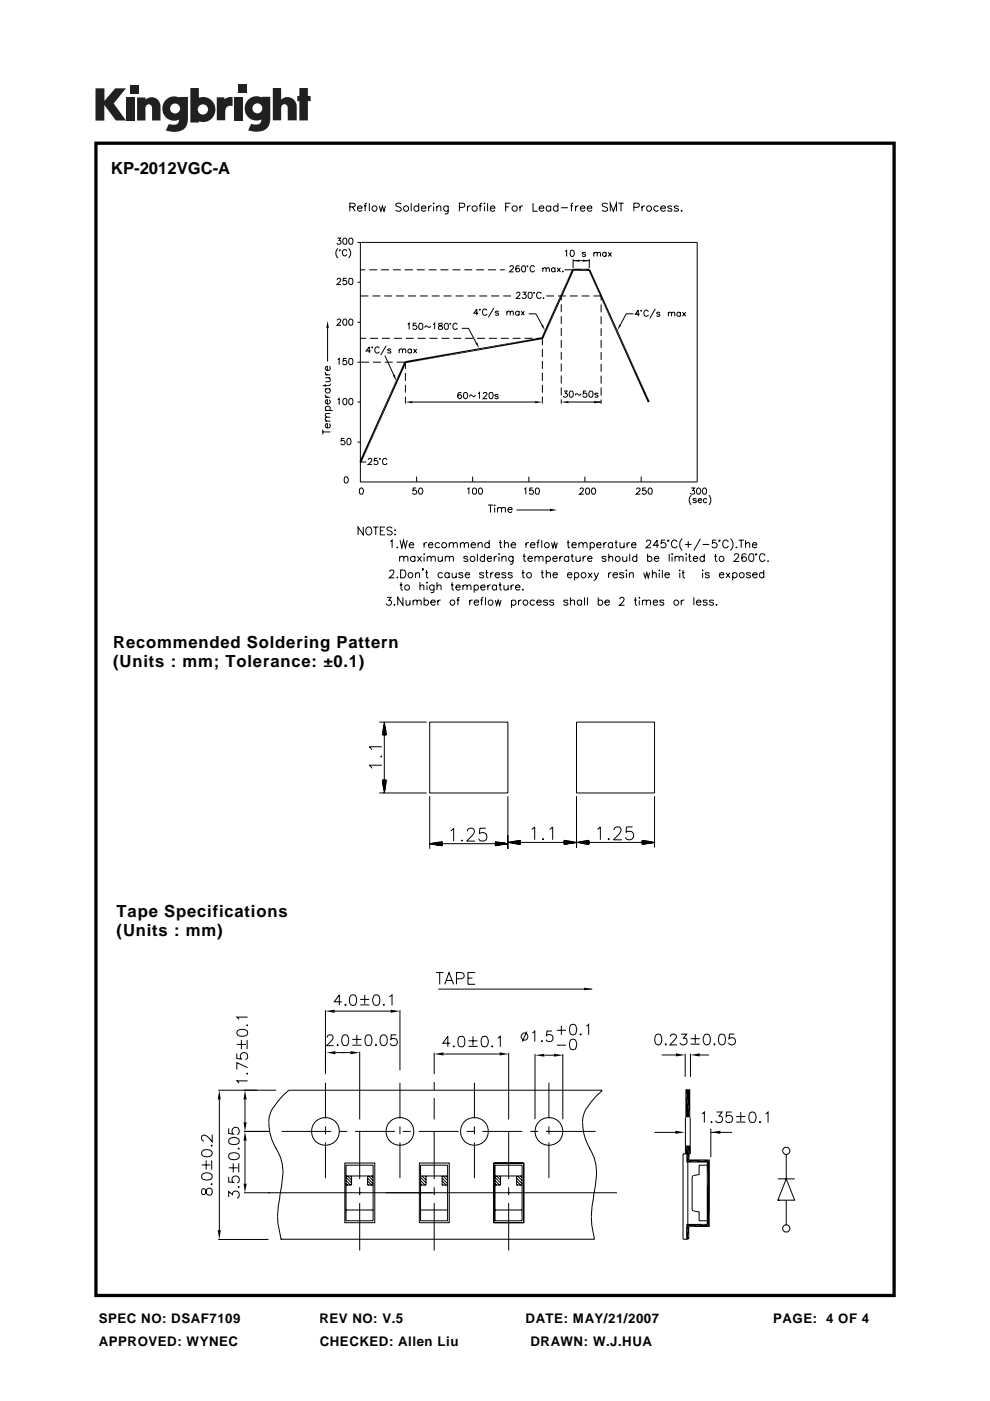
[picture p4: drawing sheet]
<svg xmlns="http://www.w3.org/2000/svg" width="210mm" height="297mm" viewBox="0 0 210 297" stroke-linecap="round" stroke-linejoin="round" font-family="sans-serif">
<defs><g id="words">
<g font-size="3.5">
<text x="23.5" y="36.9">KP-2012VGC-A</text>
<text x="24" y="137.3">Recommended Soldering Pattern</text>
<text x="24" y="141.4">(Units : mm; Tolerance: ±0.1)</text>
<text x="24.7" y="194.4">Tape Specifications</text>
<text x="24.7" y="198.5">(Units : mm)</text>
</g>
<g font-size="2.8">
<text x="21" y="280.5">SPEC NO: DSAF7109</text>
<text x="67.7" y="280.5">REV NO: V.5</text>
<text x="111.5" y="280.5">DATE: MAY/21/2007</text>
<text x="164" y="280.5">PAGE: 4 OF 4</text>
<text x="21" y="285.3">APPROVED: WYNEC</text>
<text x="67.8" y="285.3">CHECKED: Allen Liu</text>
<text x="112.5" y="285.3">DRAWN: W.J.HUA</text>
</g>
</g></defs>
<path d="M20 30v245h170v-245zM20.7 30.7h168.6v243.6h-168.6z" fill="#000"/>
<g fill="#231f20">
<path d="M20.3 18.7h1.8v2.7l2.3-2.7h2.3l-2.6 3.2 2.6 3.6h-2.1l-2.5-3.3v3.4h-1.8z"/>
<path d="M26.7 20.7h1.8v4.8h-1.8z"/>
<path d="M49.7 20.6h1.8v4.9h-1.8z"/>
<path d="M27.7 18h1.8v1.8h-1.8z"/>
<path d="M50.6 17.9h1.8v1.8h-1.8z"/>
<path d="M29.1 20.7h1.8v.4a1.9 1.9 0 0 1 2.2-.3 1.9 1.9 0 0 1 .9 2v2.7h-1.7l-.1-2.6a.7 .7 0 0 0-.6-.8 .7 .7 0 0 0-.7 .8v2.6h-1.8z"/>
<path d="M46 20.6h1.6v.5a2.03 2.03 0 0 1 1.7-.5v1.9h-.2a1.12 1.12 0 0 0-1.3 1.3v1.7h-1.8z"/>
<path d="M57.9 18.7h1.7v2.4a1.98 1.98 0 0 1 2.3-.3 1.98 1.98 0 0 1 1 2v2.7h-1.9v-2.6a.7 .7 0 0 0-.7-.8 .7 .7 0 0 0-.7 .8v2.6h-1.7z"/>
<path d="M63.5 18.7h1.8v1.6h.6v1.1h-.6v4.1h-1.8v-4.1h-.4v-1.1h.4z"/>
<path d="M40.4 18.7v7.3h1.8v-.3a2.63 2.63 0 0 0 3.5-2.5 2.63 2.63 0 0 0-3.5-2.5v-2zM41.9 23.2a1.1 1.1 0 0 1 2.2 0 1.1 1.1 0 0 1-2.2 0z"/>
<path d="M35.4 21a2.56 2.56 0 0 0-.6 3.3 2.56 2.56 0 0 0 3.2 1.1 1.09 1.09 0 0 1-1.5 1l-.7-.1-.6 1.4a5.3 5.3 0 0 0 3.7-.2 2.68 2.68 0 0 0 1-2.4v-4.5h-1.9v.1l-.8-.2a2.45 2.45 0 0 0-1.8 .5zM36.1 23a1.05 1.05 0 0 1 2.1 0 1.05 1.05 0 0 1-2.1 0z"/>
<path d="M52.8 21a2.56 2.56 0 0 0-.6 3.3 2.56 2.56 0 0 0 3.2 1 1.09 1.09 0 0 1-1.5 1.1l-.6-.1-.7 1.4a5.3 5.3 0 0 0 3.8-.3 2.68 2.68 0 0 0 .9-2.4v-4.5h-1.8v.2l-.8-.3a2.45 2.45 0 0 0-1.9 .6zM53.5 23a1.05 1.05 0 0 1 2.1 0 1.05 1.05 0 0 1-2.1 0z"/>
</g>
<path d="M74.9 145.2h70.2v39.2h-70.2z" fill-rule="evenodd" fill="#fff" stroke="#fff" stroke-width=".21"/>
<g fill="none" stroke="#000" stroke-width=".21">
<path d="M71.5 59.3l.1-.2 .4-.1 .3 .4-.8 .9h.8M71.6 50.5h.7l-.4 .5h.3l.1 .3a.48 .48 0 0 1-.3 .5 .48 .48 0 0 1-.5-.2M71.7 52.7a1.35 1.35 0 0 0 0 2M72 53h.2l-.1 .2zM72.9 50.6a.38 .38 0 0 1 .6 .1v.9l-.1 .1a.65 .65 0 0 1-.8-.3 .65 .65 0 0 1 .3-.8zM73.5 59h-.7v.6a.46 .46 0 0 1 .7 0 .46 .46 0 0 1-.1 .7 .46 .46 0 0 1-.7-.2M73.6 53.2l-.2-.2a.62 .62 0 0 0-.8 .6 .62 .62 0 0 0 .8 .6l.2-.3M73.9 52.7a1.35 1.35 0 0 1 0 2M74.1 50.6a.43 .43 0 0 1 .7 .1v.9l-.1 .1h-.6l-.1-.5zM74.1 59.1l.4-.1a.74 .74 0 0 1 0 1.3h-.1a.86 .86 0 0 1-.3-1.2zM74.2 43.9l1-.2v-.5l-1-.1v1.7M74.8 43.9l.5 .9"/>
<path d="M75.8 44.1h1v-.1a.53 .53 0 0 0-.8-.2 .53 .53 0 0 0 0 .8 .53 .53 0 0 0 .8-.1M75.8 51.4h72.1v50.8h-71.5v-50.8M75.8 59.8h.6M76.4 57.2h1.1M77.2 43.6h.6M77.8 43.1l-.3 .1-.1 .2v1.4M78.3 43.1v1.7M78.3 57.2h1.7M80.4 43.6l.4 1.2 .3-1.2 .4 1.2 .3-1.2M80.8 57.2h1.7M83.3 57.2h1.7M85.1 43.3a.8 .8 0 0 0-1.1 0 .68 .68 0 0 0 .7 .6l.3 .2 .1 .4a.72 .72 0 0 1-1.1 0"/>
<path d="M85.9 57.2h1.7M87.2 43.1v1.7M88.4 57.2h1.7M88.8 43.9a.56 .56 0 0 0-.8-.1 .56 .56 0 0 0 0 .8 .56 .56 0 0 0 .8-.1M88.8 43.1v1.7M89.4 44.1h.9v-.3a.57 .57 0 0 0-.9 .1l.1 .7 .6 .2 .2-.3M90.9 43.6v1.2M90.9 57.2h1.7M91.6 43.6a.54 .54 0 0 0-.7 .5M92 43.1v.1zM92 43.7v1.1M92.6 44l.4-.4 .4 .1 .1 1.1"/>
<path d="M92.6 43.6v1.2M93.4 57.2h1.7M95.1 43.6l-.1 1.6-.3 .2-.3-.1M95.1 43.9a.55 .55 0 0 0-.9-.1 .55 .55 0 0 0 0 .8 .55 .55 0 0 0 .9-.1M96 57.2h1.7M97.4 44h.3a.59 .59 0 0 0 .9-.6l-.4-.3h-.8v1.7M98.5 57.2h1.7M99.1 43.6v1.2M99.8 43.6a.59 .59 0 0 0-.7 .5M101 57.2h1.7M101.6 43.6h.6M102.3 43.1l-.4 .1-.1 .2v1.4"/>
<path d="M102.8 43.1v.1zM102.8 43.7v1.1M103.4 43.1v1.7M103.5 57.2h1.7M104 44.1h1a.49 .49 0 0 0-.5-.5 .49 .49 0 0 0-.5 .5v.2a.51 .51 0 0 0 .4 .5 .51 .51 0 0 0 .6-.3M106.1 57.2h1M107.2 43.9h.7M108.1 56.6l.3-.3h.3l.2 .4-.8 .9h.9M108.3 43.1h-1.1v1.7M110.2 56.5l-.1-.1a.43 .43 0 0 0-.7 .2v.9a.42 .42 0 0 0 .7 .1 .42 .42 0 0 0-.1-.7 .42 .42 0 0 0-.6 .3M110.3 43.6v1.2M110.8 56.4a.38 .38 0 0 1 .6 .2l.1 .3a.55 .55 0 0 1-.5 .7h-.2l-.2-.5z"/>
<path d="M110.9 43.6a.52 .52 0 0 0-.6 .5M111.8 56.4h.2l-.1 .1zM113.1 43.1v1.7h.9M113.4 56.6l-.1-.1a.63 .63 0 0 0-.9 .4 .63 .63 0 0 0 .7 .7l.3-.3M114.3 44.1h1a.55 .55 0 0 0-.6-.4 .55 .55 0 0 0-.4 .6 .55 .55 0 0 0 .5 .5l.5-.3M115.1 57l.3-.2 .4 .1v.7M115.1 56.8v.8M115.8 57l.6-.2 .1 .2v.6M116.8 43.9l-.4-.3a.57 .57 0 0 0-.6 .6 .57 .57 0 0 0 .6 .6l.4-.3M116.8 43.6v1.2M117.7 56.9l-.4-.1a.52 .52 0 0 0-.3 .7l.3 .1 .4-.1M117.7 56.8v.8"/>
<path d="M118.2 56.8l.7 .8M118.3 43.9a.57 .57 0 0 0-.9 .2 .57 .57 0 0 0 .7 .7l.2-.3M118.3 43.1v1.7M118.9 56.8l-.7 .8M119 44h1.5M119.4 57.5v.1zM119.7 57.2h1.9M119.8 53.3l.4-.2v1.3M121 43.6h.6M121.1 53.1a.66 .66 0 0 1 .8 .5 .66 .66 0 0 1-.5 .8h-.1a.9 .9 0 0 1-.2-1.3zM121.6 55.3h3.4M121.6 55v1.9"/>
<path d="M121.6 43.1l-.3 .1-.1 .2v1.4M122.1 43.6v1.2M122.7 43.6a.59 .59 0 0 0-.6 .5M123.1 44.1h1a.49 .49 0 0 0-.5-.5 .49 .49 0 0 0-.5 .5v.2a.51 .51 0 0 0 .4 .5 .51 .51 0 0 0 .6-.3M124.2 53.7l-.3-.2-.4 .2 .7 .3v.2a.38 .38 0 0 1-.4 .2 .38 .38 0 0 1-.3-.2M124.5 44.1h1v-.1a.53 .53 0 0 0-.8-.2 .53 .53 0 0 0 0 .8 .53 .53 0 0 0 .8-.1M125 55v1.9M126 53.7l.3-.2 .3 .1 .1 .8M126 53.5v.9M126.7 53.7l.3-.2 .3 .1 .1 .8M128.6 53.7a.42 .42 0 0 0-.7-.1 .42 .42 0 0 0 0 .6 .42 .42 0 0 0 .7 0M128.6 53.5v.9"/>
<path d="M128.9 43.3a.67 .67 0 0 0-1.2 .2l.2 .2 .8 .3 .2 .5a.72 .72 0 0 1-1.2 0M129 53.5l.7 .9M129.4 44.8v-1.7l.7 1.7 .7-1.7v1.7M129.7 53.5l-.7 .9M131.2 43.1h1.1M131.7 43.1v1.7M134.5 44l.9-.1 .2-.3-.1-.4-1-.1v1.7M136.2 43.6v1.2M136.8 43.6a.52 .52 0 0 0-.6 .5M139.6 43.9a.55 .55 0 0 0-.8-.1 .55 .55 0 0 0 0 .8 .55 .55 0 0 0 .8-.1M140.1 44.1h1a.55 .55 0 0 0-.6-.4 .55 .55 0 0 0-.4 .6 .55 .55 0 0 0 .5 .5l.5-.3M142.5 43.9a.53 .53 0 0 0-.9 0l.2 .2 .6 .2 .1 .2a.48 .48 0 0 1-.4 .3 .48 .48 0 0 1-.5-.3"/>
<path d="M143.9 43.9a.58 .58 0 0 0-.9 0l.1 .1 .7 .3 .1 .2a.53 .53 0 0 1-.9 0M144.5 44.7h.2zM69 78.9l.1 .4 .3 .2M69 79.5h1.1M69.5 69.5v7.2M69.8 77.7l.2 .2-.1 .5-.7 .1a.44 .44 0 0 1-.2-.5 .44 .44 0 0 1 .4-.3v.9M71.5 67.9l.3-.3h.2l.3 .4-.8 1h.8M71.6 76.3l.3-.3v1.3M72.9 67.7a.38 .38 0 0 1 .6 .2l.1 .3a.55 .55 0 0 1-.5 .8l-.2-.1-.2-.5zM73.5 76h-.7v.6a.46 .46 0 0 1 .7 0 .46 .46 0 0 1-.1 .7 .46 .46 0 0 1-.7-.2M74.1 67.7a.43 .43 0 0 1 .7 .2l.1 .3a.55 .55 0 0 1-.5 .8 .82 .82 0 0 1-.3-1.3zM74.1 76h.4a.74 .74 0 0 1 0 1.3h-.1a.86 .86 0 0 1-.3-1.3z"/>
<path d="M75.8 76.8h2.5M75.8 68.3h.6M76.4 71.7h1.3M76.4 62.8h1.8M78.5 71.7h1.7M78.6 74.4h-.9l.6-.9v1.4M78.9 73.6h.1v.2zM79 62.8h1.7M79.1 76.8h1.7M80.4 73.8l-.2-.2a.61 .61 0 0 0-.8 .7 .61 .61 0 0 0 1 .4v-.2M81 71.7h1.7M81.5 62.8h1.7"/>
<path d="M81.6 76.8h1.7M81.6 75.4l1.9 4.1M81.9 73.3l-1.2 2M82.9 74.2a.38 .38 0 0 0-.3-.2 .38 .38 0 0 0-.4 .2l.7 .4v.2l-.3 .1-.4-.2M83.6 71.7h1.6M84 62.8h1.7M84.1 76.8h1.9v1.4M84.7 74.2l.3-.2 .3 .1 .1 .8M84.7 74v.9M85.4 74.2l.3-.2 .3 .1 .1 .8M86 79.1v1.7M86.1 71.7h1.6"/>
<path d="M86.5 68.8l.3-.3v1.3M86.6 62.8h1.6M87.3 74.2a.42 .42 0 0 0-.7-.1 .42 .42 0 0 0 0 .6 .42 .42 0 0 0 .7 0M87.3 74v.9M87.7 74l.7 .9M88.3 68.5h-.6l-.1 .6a.48 .48 0 0 1 .7 0 .48 .48 0 0 1 0 .7 .48 .48 0 0 1-.7-.2M88.4 74l-.7 .9M88.6 71.7h1.7M89 68.6a.42 .42 0 0 1 .6 .2l.1 .5-.2 .5a.66 .66 0 0 1-.7-.4 .66 .66 0 0 1 .2-.8zM89.1 62.8h1.6M91.1 71.7h1.7M91.3 69.1l-.1 .3h-.2l-.7-.3-.2 .4"/>
<path d="M91.6 62.8h1.7M91.9 68.8l.3-.3v1.3M93.1 68.6l-.1 .2 .2 .2a.52 .52 0 0 1 .6 .7h-.8v-.4l.8-.5-.2-.3zM93.6 71.7h1.7M94.1 62.8h1.7M94.4 68.6a.38 .38 0 0 1 .7 .2v.5l-.2 .5a.65 .65 0 0 1-.7-.4 .65 .65 0 0 1 .2-.8zM95.4 68.6h.2l-.1 .1zM96.2 71.7h1.6M96.6 62.8h1.7M97 68.8l-.2-.2a.61 .61 0 0 0-.8 .6 .61 .61 0 0 0 .9 .5l.1-.2M98 69.6h1.4l1.6 3.1M98.7 71.7h1.6"/>
<path d="M99.1 62.8h1.7M101.2 71.7h1.7M101.4 66.4h-.9l.6-.9v1.3M101.7 62.8h1.6M101.7 65.6h.2l-.1 .1zM103.3 65.8l-.4-.3a.63 .63 0 0 0-.6 .8 .63 .63 0 0 0 .9 .4l.1-.2M103.7 71.7h1.7M104.2 62.8h1.7M104.7 65.3l-1.1 2M105.8 66.2a.38 .38 0 0 0-.4-.2 .38 .38 0 0 0-.4 .2l.8 .4-.3 .2-.5-.1M106.2 71.7h1.7M106.7 62.8h1.7"/>
<path d="M107.5 66.2l.3-.2 .3 .1 .1 .7M107.5 66v.8M108.2 66.2l.3-.2 .3 .1 .1 .7M108.7 71.7h1.7M109.5 62.3l.2-.3h.5a1.01 1.01 0 0 1-.7 1.3h.9M110.1 66.2l-.4-.2-.4 .4 .2 .4h.3l.3-.1M110.1 66v.8M110.5 66l.7 .8M110.9 62h.7l-.4 .4a.45 .45 0 0 1 .4 .5 .45 .45 0 0 1-.4 .4 .45 .45 0 0 1-.5-.3M111.2 66l-.7 .8M111.3 71.7h1.7M112.1 66.5h1.6l1.3 2.4"/>
<path d="M112.2 62h.3a.71 .71 0 0 1 .4 .6 .71 .71 0 0 1-.5 .7 .86 .86 0 0 1-.2-1.3zM113.2 62h.2l-.1 .2zM113.8 71.7h1.2v1.5M114.8 62.3a.5 .5 0 0 0-.6-.3 .5 .5 0 0 0-.4 .4v.4a.54 .54 0 0 0 .7 .5l.3-.3M115 74v1.7M115 76.5v1.7M115 79v1.8M115.2 63.2h.1zM115.9 62.8h1.6M118.3 62.8h1.7M119 62.8v.9M119 64.5v1.7"/>
<path d="M119 67v1.7M119 69.5v1.7M119 72.1v1.7M119 74.6v1.7M119 77.1v1.7M119 79.6v1.7M120.8 62.8h1.7M123.4 62.8h1.6M125.9 62.8h1.6M127.5 62.8v.9M127.5 64.6v1.6M127.5 67.1v1.6"/>
<path d="M127.5 69.6v1.6M127.5 72.1v1.7M127.5 74.6v1.7M127.5 77.1v1.7M127.5 79.7v1.6M134.4 66.5h-1.6l-1.3 2.4M135.7 66.6h-.9l.6-.9v1.4M135.9 65.8h.2l-.1 .2zM137.5 66.1l-.3-.3a.65 .65 0 0 0-.7 .6 .65 .65 0 0 0 .6 .7l.4-.3M139 65.5l-1.2 2M140 66.4l-.3-.2-.4 .2 .6 .3v.3l-.4 .1-.2-.2M141.8 66.4l.3-.2 .3 .1v.8"/>
<path d="M141.8 66.2v.9M142.4 66.4l.3-.2 .4 .1v.8M144.3 66.4a.42 .42 0 0 0-.6-.1 .42 .42 0 0 0 0 .7 .42 .42 0 0 0 .6-.1M144.3 66.2v.9M144.8 66.2l.7 .9M145.5 66.2l-.7 .9M68.5 91.6h1.6M68.5 91.1v1M69 83.7l.2 .5h.2M69 89.3h1.1M69 87h1.6M69 84.2h1.1"/>
<path d="M69 82.4h1.1M69 81.5v.5M69 80.1h1.1M69.2 87l-.2-.4a.52 .52 0 0 1 .5-.5 .52 .52 0 0 1 .5 .5l-.2 .4M69.2 82.4a.52 .52 0 0 0-.1 .8 .52 .52 0 0 0 .8 0 .52 .52 0 0 0-.1-.8M69.7 80.1l.4 .3-.1 .4-1 .1M69.8 89.8a.51 .51 0 0 1 .2 .8 .51 .51 0 0 1-.8 0 .51 .51 0 0 1 .1-.8h.1v.9M69.8 84.8a.51 .51 0 0 1 .2 .7 .51 .51 0 0 1-.8 0 .51 .51 0 0 1 .1-.7h.1v.9M70.1 88.5h-1l-.1 .4 .3 .4M70.1 87.7h-1l-.1 .4 .3 .4M70.1 81.4l-.1 .3-.3 .1h-1.2M71.6 84.7l.3-.2v1.3"/>
<path d="M72.9 84.5h.3a.73 .73 0 0 1 .4 .7 .73 .73 0 0 1-.5 .6l-.4-.6zM73 92.9h-.6l-.1 .6a.53 .53 0 0 1 .8 .1v.5a.48 .48 0 0 1-.8-.1M73.7 93a.38 .38 0 0 1 .7 .2l.1 .3a.63 .63 0 0 1-.6 .8 .9 .9 0 0 1-.2-1.3zM74.1 84.5h.4a.71 .71 0 0 1 .4 .7 .71 .71 0 0 1-.5 .6 .86 .86 0 0 1-.3-1.3zM75.8 93.7h.6M75.8 85.2h.6M76.4 98h1.3M78.1 97.5l.1-.3h.5l.1 .4-.7 .9h.8M80 97.2h-.6v.5a.47 .47 0 0 1 .7 .1 .47 .47 0 0 1-.1 .7 .47 .47 0 0 1-.7-.2M80.5 97.3h.2l-.1 .1zM82.1 97.5l-.2-.3a.63 .63 0 0 0-.8 .7 .63 .63 0 0 0 .8 .5l.2-.2M86 81.6v1.7"/>
<path d="M86 84.1v1.4M87.5 85.2h26M97.9 83.4l-.3-.2a.7 .7 0 0 0-.5 .7 .7 .7 0 0 0 .5 .6l.3-.2-.1-.5h-.5l-.2 .3M98.5 83.3a.66 .66 0 0 1 .8 .4 .66 .66 0 0 1-.5 .8h-.1a.9 .9 0 0 1-.2-1.2zM100.8 83.7l-.1 .3-.3 .1-.6-.4-.2 .4M101.4 83.4l.3-.2v1.3M102.5 83.5l.3-.3 .4 .1 .1 .1-.8 1.1h.8M103.9 83.3a.66 .66 0 0 1 .8 .4 .66 .66 0 0 1-.5 .8h-.1a.9 .9 0 0 1-.2-1.2zM105.7 83.8l-.3-.1-.4 .1 .6 .3 .1 .2a.38 .38 0 0 1-.4 .2 .38 .38 0 0 1-.3-.2M115 81.6v1.7M115 84.1v1.4M119 82.2v1.6"/>
<path d="M119 84.7v.8M119.6 82.9h.7l-.4 .5a.43 .43 0 0 1 .5 .5 .43 .43 0 0 1-.6 .3l-.3-.2M120.6 85.2h6.9M120.9 83l.3-.1a.73 .73 0 0 1 .4 .7 .73 .73 0 0 1-.5 .6l-.4-.5zM123.2 83.5l-.2 .3-.7-.3-.3 .3M124.4 82.9h-.6l-.1 .6a.46 .46 0 0 1 .7 0 .46 .46 0 0 1-.1 .7 .46 .46 0 0 1-.7-.2M125.1 83l.3-.1a.7 .7 0 0 1 .4 .7 .7 .7 0 0 1-.5 .6 .9 .9 0 0 1-.2-1.2zM126.8 83.5v-.1h-.6v.3l.6 .1v.3l-.2 .1-.5-.1M127.5 82.2v1.7M127.5 84.7v.9M73.2 101.1a.66 .66 0 0 1 .7 .5 .66 .66 0 0 1-.4 .8h-.1a.9 .9 0 0 1-.2-1.3zM76.4 103.6a.38 .38 0 0 1 .6 .1v.8l-.1 .2-.3 .1a.86 .86 0 0 1-.2-1.2z"/>
<path d="M77.1 111.7v1.7l-1.1-1.7v1.7M77.8 112l.3-.3a.84 .84 0 0 1 .8 .9 .84 .84 0 0 1-.8 .8 .96 .96 0 0 1-.3-1.4zM79.2 111.7h1.1M79.7 111.7v1.7M80.7 112.5h.6M81.7 111.7h-1v1.7h1M82.8 114.8l.4-.3v1.6M83.2 112a.61 .61 0 0 0-.6-.3 .61 .61 0 0 0-.5 .4l.3 .4 .5 .2 .3 .4-.4 .3-.7-.2M83.8 112.3v.2zM83.8 113.2v.2zM84.2 116.1h.2zM84.8 118.3l.4-.4 .3 .1 .1 1"/>
<path d="M84.8 117.9v1.1M84.8 114.5l.4 1.6 .4-1.6 .4 1.6 .4-1.6M85.6 118.3l.3-.3a.39 .39 0 0 1 .6 .3v.7M86.8 115.5h.9l-.1-.4a.45 .45 0 0 0-.7 .2l-.1 .4 .3 .4h.4l.2-.2M88 118.2a.54 .54 0 0 0-.8-.1 .54 .54 0 0 0 0 .8 .54 .54 0 0 0 .8-.1M88 117.9v1.1M88.3 103.5h-.6l-.1 .5a.52 .52 0 0 1 .7 .1 .46 .46 0 0 1-.1 .7 .46 .46 0 0 1-.7-.3M88.4 101v1.2M88.5 117.9l.9 1.1M89 103.6a.38 .38 0 0 1 .6 .1l.1 .5-.2 .5a.66 .66 0 0 1-.8-.4 .66 .66 0 0 1 .3-.7zM89.4 117.9l-.9 1.1M89.9 117.4v.1z"/>
<path d="M89.9 115v1.1M89.9 118v1M90.6 115a.52 .52 0 0 0-.7 .5M90.6 118.3l.4-.4 .4 .1v1M90.6 117.9v1.1M90.9 115.5h.9a.5 .5 0 0 0-.7-.4 .5 .5 0 0 0-.1 .8l.3 .2h.4l.1-.2M91.4 118.3l.4-.4 .4 .1 .1 1M92.9 117.9l.1 1.1h.4l.4-.3M93.3 115.3l-.6-.3-.3 .2-.1 .5a.53 .53 0 0 0 .4 .4 .53 .53 0 0 0 .6-.2M93.8 117.9v1.1M94.4 118.3l.3-.3a.39 .39 0 0 1 .6 .3v.7M94.4 117.9v1.1"/>
<path d="M95.3 115.4l.4-.4 .4 .1 .1 1M95.3 115v1.1M95.3 118.3l.4-.4 .4 .1 .1 1M96.2 115.4l.4-.4 .3 .1 .1 1M97.7 115.4l.3-.4 .4 .1 .1 1M97.7 115v1.1M98.5 115.4l.4-.4 .4 .1 .1 1M99.1 103.7l.4-.2v1.3M99.2 118.2a.4 .4 0 0 0-.4-.3 .4 .4 0 0 0-.4 .4l.7 .3 .1 .2a.53 .53 0 0 1-.8 0M99.9 115.5h1l-.2-.4a.45 .45 0 0 0-.7 .2l-.1 .4 .4 .4h.3l.3-.2M100.2 101v1.2M100.4 103.6a.43 .43 0 0 1 .6 .1l.1 .3a.55 .55 0 0 1-.5 .8 .82 .82 0 0 1-.2-1.2z"/>
<path d="M101.3 117.4v1.6M101.4 115.4l.4-.4 .4 .1 .1 1M101.4 115v1.1M101.7 103.6a.38 .38 0 0 1 .6 .1v.8l-.2 .2-.3 .1a.86 .86 0 0 1-.1-1.2zM102.8 118.2l-.6-.3-.4 .5a.52 .52 0 0 0 .7 .6l.3-.2M102.8 117.4v1.6M103.3 118.4h1a.5 .5 0 0 0-.8-.4 .5 .5 0 0 0-.1 .8 .49 .49 0 0 0 .9 0M103.5 107.1h1.1M103.8 115.3a.54 .54 0 0 0-.8-.1 .54 .54 0 0 0 0 .8 .54 .54 0 0 0 .8-.1M103.8 114.5v1.6M104 107.1v1.6M104.8 107.1h.2z"/>
<path d="M104.8 117.9v1.1M104.9 107.6v1.1M105.4 117.9a.52 .52 0 0 0-.6 .5M105.5 107.9l.3-.3h.5l.1 1.1M105.5 107.6v1.1M105.8 117.5h.1zM105.8 118v1M105.9 115h.6M106.1 114.5v1.3l.1 .3h.3M106.4 107.9l.2-.3h.5l.1 1.1M106.5 118.3l.4-.4 .3 .1 .1 1M106.5 117.9v1.1"/>
<path d="M107 115.4l.4-.4 .4 .1 .1 1M107 114.5v1.6M107.7 108h.9v-.1a.52 .52 0 0 0-.7-.2 .52 .52 0 0 0-.2 .8 .52 .52 0 0 0 .8 .1l.1-.2M108.4 115.5h1l-.2-.4a.45 .45 0 0 0-.7 .2l-.1 .4 .4 .4h.3l.3-.2M108.8 117.9l-.1 1.5-.2 .2-.4-.1M108.8 118.2a.54 .54 0 0 0-.8-.1 .54 .54 0 0 0 0 .8 .54 .54 0 0 0 .8-.1M109.5 108.1h7.1M110.9 117.9h.6M111.2 117.4v1.3l.1 .3h.3M111.2 103.7l.3-.2v1.3M111.6 115v1.1M112 118.4h.9a.52 .52 0 0 0-.8-.4 .52 .52 0 0 0 .1 1 .48 .48 0 0 0 .7-.2"/>
<path d="M112.2 115a.52 .52 0 0 0-.6 .5M112.2 101v1.2M112.5 115.5h1l-.2-.4a.45 .45 0 0 0-.7 .2v.7l.6 .1 .3-.2M113 103.5h-.6v.5a.46 .46 0 0 1 .7 .1 .46 .46 0 0 1-.2 .6 .46 .46 0 0 1-.6-.2M113.5 118.3l.4-.4 .3 .1 .1 1M113.5 117.9v1.1M113.7 103.6h.5l.2 .4a.57 .57 0 0 1-.7 .7l-.2-.7zM113.8 115h.6M114.3 118.3l.4-.4 .4 .1 .1 1M114.5 114.5l-.3 .1-.1 .2v1.3M114.9 114.5v1.6M115.8 118.2l.5-.3 .5 .5a.52 .52 0 0 1-.7 .6l-.3-.2"/>
<path d="M115.8 117.9v1.7M117 115l.3 1.1 .3-1.1 .3 1.1 .3-1.1M117.2 118.4h1a.5 .5 0 0 0-.8-.4 .5 .5 0 0 0-.1 .8 .49 .49 0 0 0 .9 0M118.7 117.9v1.1M119.4 117.9a.52 .52 0 0 0-.7 .5M120.3 115h.5M120.5 114.5v1.3l.1 .3h.3M120.6 118.2a.54 .54 0 0 0-.8-.1 .54 .54 0 0 0 0 .8 .54 .54 0 0 0 .8-.1M120.6 117.9v1.1M121.1 117.9h.5M121.3 115.5h.9a.5 .5 0 0 0-.7-.4 .5 .5 0 0 0-.1 .8l.3 .2h.4l.1-.2M121.3 117.4v1.3l.1 .3h.3"/>
<path d="M122.2 117.9v.8a.39 .39 0 0 0 .6 .3l.3-.3M122.8 115.4l.4-.4 .4 .1 .1 1M122.8 115v1.1M123 103.8l.1-.3h.5l.1 .4-.8 .9h.9M123.1 117.9v1.1M123.7 115.4l.4-.4 .3 .1 .1 1M123.7 117.9v1.1M124.1 101v1.2M124.3 117.9a.59 .59 0 0 0-.6 .5M124.4 103.6a.43 .43 0 0 1 .6 .1l.1 .3a.55 .55 0 0 1-.5 .8 .82 .82 0 0 1-.2-1.2zM124.6 118.4h1a.5 .5 0 0 0-.8-.4 .5 .5 0 0 0-.1 .8 .49 .49 0 0 0 .9 0M125.2 115.3l.2-.2 .5 .1a.62 .62 0 0 1 0 .9h-.4l-.3-.2"/>
<path d="M125.2 115v1.7M125.6 103.6a.38 .38 0 0 1 .7 .1v.8l-.2 .2-.3 .1a.86 .86 0 0 1-.2-1.2zM126.6 115.5h.9l-.1-.3-.5-.1a.62 .62 0 0 0-.1 1h.4l.3-.2M128.1 115v1.1M128.6 118.2a.4 .4 0 0 0-.5-.3 .4 .4 0 0 0-.3 .4l.7 .3 .1 .2a.53 .53 0 0 1-.9 0M128.7 115a.52 .52 0 0 0-.6 .5M129.1 118.3l.4-.4 .4 .1 .1 1M129.1 117.4v1.6M129.9 115.3l-.2-.2-.5 .1a.62 .62 0 0 0 0 .9h.4l.3-.2M129.9 115v1.1M130.4 115h.6M130.7 114.5v1.6h.3"/>
<path d="M131.5 115l.1 1.1h.4l.4-.3M132.1 117.9v.8a.39 .39 0 0 0 .6 .3l.3-.3M132.4 115v1.1M133 117.9v1.1M133 115v1.1M133.6 117.4v1.6M133.6 115a.52 .52 0 0 0-.6 .5M134 115.5h.9l-.2-.4a.45 .45 0 0 0-.7 .2l.1 .7 .5 .1 .3-.2M135 103.8l.2-.3h.3l.3 .4-.9 .9h.9M135.1 118.2l-.5-.3-.5 .5a.52 .52 0 0 0 .7 .6l.3-.2M135.1 117.4v1.6M136 101v1.2"/>
<path d="M137 103.5h-.7v.5a.52 .52 0 0 1 .7 .1 .46 .46 0 0 1-.1 .7 .46 .46 0 0 1-.7-.3M137.1 114.9l.1-.3a.57 .57 0 0 1 .8 0v.5l-1 1h1.1M137.4 118.2a.52 .52 0 0 1 .7-.1 .52 .52 0 0 1 0 .8 .52 .52 0 0 1-.7-.1M137.4 117.4v1.6M137.7 103.6a.38 .38 0 0 1 .6 .1v.3a.55 .55 0 0 1-.5 .8l-.1-.1-.3-.5zM138.8 118.4h.9a.53 .53 0 0 0-.8-.4 .53 .53 0 0 0 .1 1h.4l.3-.2M139.8 115.6h-1.2l.8-1.1v1.6M141.1 114.5h-.8l-.1 .7a.6 .6 0 0 1 .9-.1 .6 .6 0 0 1 0 .9 .6 .6 0 0 1-.9-.2M141.6 114.6h.2v.1l-.1 .1zM141.9 117.4v1.6M142.5 117.5h.1zM142.6 118v1"/>
<path d="M143.2 118.3l.2-.3a.39 .39 0 0 1 .6 .3v.7M143.2 117.9v1.1M143.6 114.9l-.2-.3a.78 .78 0 0 0-1 .7 .78 .78 0 0 0 .9 .8l.3-.4M144 118.3l.4-.4 .4 .1 .1 1M144.7 114.2a1.74 1.74 0 0 0 0 2.5M145.3 115.4h1.4M145.5 117.5h.1zM145.5 118v1M146 117.9h.6M146 114.7v1.4M146.2 117.4v1.3l.1 .3h.3M146.6 105a1.39 1.39 0 0 0 0 2"/>
<path d="M146.6 103.5h.7l-.4 .5a.44 .44 0 0 1 .4 .4 .44 .44 0 0 1-.3 .5 .44 .44 0 0 1-.5-.4M147 118.4h1a.52 .52 0 0 0-.8-.4 .52 .52 0 0 0-.1 .8l.2 .2a.48 .48 0 0 0 .7-.2M147.7 105.9l-.3-.2-.4 .1v.2l.6 .2 .1 .2-.3 .2-.4-.1v-.1M147.9 103.6a.38 .38 0 0 1 .6 .1v.8l-.1 .2-.3 .1a.86 .86 0 0 1-.2-1.2zM148.1 106.1l.7-.1a.39 .39 0 0 0-.5-.3 .39 .39 0 0 0-.2 .5l.3 .4 .4-.2M148.6 114.2l-1.4 2.5M149 115.4h1.4M149.2 103.6a.38 .38 0 0 1 .6 .1l.1 .3a.55 .55 0 0 1-.5 .8l-.2-.1-.2-.5zM149.4 118.2l-.5-.3-.5 .5a.52 .52 0 0 0 .7 .6l.3-.2M149.4 117.4v1.6M149.9 105.9a.42 .42 0 0 0-.6-.1 .42 .42 0 0 0 0 .7 .42 .42 0 0 0 .6-.1M150.3 105a1.39 1.39 0 0 1 0 2"/>
<path d="M151.5 117.9h.6M151.8 117.4v1.3v.3h.3M151.9 114.5h-.7l-.1 .7a.59 .59 0 0 1 .9 0 .59 .59 0 0 1-.1 .9h-.3a.45 .45 0 0 1-.6-.3M152.5 114.6h.2v.1l-.1 .1zM154.5 114.9a.61 .61 0 0 0-.7-.4 .61 .61 0 0 0-.5 .6v.4a.61 .61 0 0 0 .5 .7 .61 .61 0 0 0 .7-.5M154.9 114.2a1.66 1.66 0 0 1 0 2.5M155.8 117.8v-.1a.54 .54 0 0 1 .7-.2l.2 .2-.1 .3-.9 1h1.1M156.1 116.1h.2zM156.7 114.5h1.1M157.2 114.5v1.6M158.1 115.4l.4-.4 .4 .1 .1 1M158.1 114.5v1.6"/>
<path d="M158.3 117.6l-.1-.1a.6 .6 0 0 0-.8 .2v.4a.64 .64 0 0 0 .5 .9 .51 .51 0 0 0 .5-.5 .51 .51 0 0 0-.5-.5 .51 .51 0 0 0-.6 .5M159.1 117.5a.6 .6 0 0 1 .7 .2v1a.53 .53 0 0 1-.4 .4 .53 .53 0 0 1-.5-.4 1.29 1.29 0 0 1 .2-1.2zM159.6 115.5h.9a.52 .52 0 0 0-.7-.4 .52 .52 0 0 0-.2 .8l.4 .2 .5-.2M160.2 117.5l.2-.1 .1 .2-.1 .1zM162.3 117.8a.61 .61 0 0 0-.7-.4 .61 .61 0 0 0-.5 .6l.1 .6a.57 .57 0 0 0 .5 .5 .57 .57 0 0 0 .6-.5M162.8 119h.2zM82.1 126.7h.9l-.5 .6a.55 .55 0 0 1 .5 .5 .55 .55 0 0 1-.4 .6 .55 .55 0 0 1-.7-.4M82.6 121.2a.46 .46 0 0 1 .5-.4 .46 .46 0 0 1 .4 .4l-.3 .7-.6 .6h1.1M83.6 128.2h.1zM84.2 122.4h.2zM84.8 124h.6M85 120.8a.88 .88 0 0 1 1.1 .6 .88 .88 0 0 1-.6 1.1h-.5z"/>
<path d="M85.1 123.4v1.4l.1 .2 .3 .1M85.5 126.7v1.6l-1.1-1.6v1.6M86.1 127.2l.1 1 .4 .1 .4-.3M87 127.2v1.1M87.6 127.5l.2-.2h.6l.1 1M87.6 127.2v1.1M88.1 121.7l.3-.2h.5l.1 1M88.1 121.4v1.1M88.5 127.5l.2-.2h.5l.1 1M89.1 124.3l.4-.3 .4 .1v1M89.1 123.4v1.7M89.8 120.6h-.2h.2l-.2 .4"/>
<path d="M89.9 127.5a.54 .54 0 0 1 .8-.1 .54 .54 0 0 1 0 .8 .54 .54 0 0 1-.8-.1M89.9 126.7v1.6M90.3 121.4h.5M90.5 123.5h.2zM90.5 120.8v1.4l.1 .2 .3 .1M90.6 124.1v1M91.4 127.7h.9a.54 .54 0 0 0-.6-.5 .54 .54 0 0 0-.4 .6 .54 .54 0 0 0 .5 .5h.2l.3-.2M92.1 124l-.1 1.5-.6 .1M92.1 124.2a.54 .54 0 0 0-.8 0 .54 .54 0 0 0 0 .8 .54 .54 0 0 0 .8-.1M92.7 124.3l.2-.2a.39 .39 0 0 1 .7 .2v.8M92.7 123.4v1.7M92.9 127.2v1.1"/>
<path d="M93.5 127.2a.46 .46 0 0 0-.6 .5M93.9 121.6a.54 .54 0 0 0-.8-.1 .54 .54 0 0 0 0 .8 .54 .54 0 0 0 .8 0M95.3 121.6a.52 .52 0 0 0-.8 0 .52 .52 0 0 0 0 .7 .52 .52 0 0 0 .8 0M95.3 121.4v1.1M95.7 124h.5M95.9 123.4v1.4l.1 .2 .3 .1M95.9 121.4l.1 1 .4 .1 .4-.3M96.7 124.5h.9v-.2a.51 .51 0 0 0-.8-.1 .51 .51 0 0 0 0 .8 .51 .51 0 0 0 .8-.1M96.8 121.4v1.1M96.9 127.2h.5M97.5 126.7h-.3l-.1 1.6M98.2 124.3l.2-.2a.39 .39 0 0 1 .7 .2v.8"/>
<path d="M98.2 121.6l-.3-.2-.5 .1-.1 .1 .8 .4 .1 .3a.48 .48 0 0 1-.5 .2 .48 .48 0 0 1-.4-.2M98.2 124v1.1M98.7 121.9h.9a.52 .52 0 0 0-.9-.4 .52 .52 0 0 0 .2 .9 .45 .45 0 0 0 .7-.1M99.1 124.3l.4-.3 .3 .1 .1 1M99.6 127.2v1.1M100.2 127.2a.46 .46 0 0 0-.6 .5M100.6 127.7h.9a.53 .53 0 0 0-.8-.4 .53 .53 0 0 0 .1 .9 .51 .51 0 0 0 .7-.1M100.6 124.2l.4-.2a.55 .55 0 0 1 .5 .6 .55 .55 0 0 1-.5 .5l-.4-.2M100.6 124v1.6M101.9 127.2h.6M102 124.5h.9l-.1-.3-.2-.2-.6 .2v.5l.3 .4 .6-.2M102.5 126.7h-.3l-.1 .3v1.3"/>
<path d="M102.6 121.6l-.3-.2-.5 .1-.1 .1 .8 .4 .1 .3a.48 .48 0 0 1-.5 .2 .48 .48 0 0 1-.4-.2M103 126.7v1.6M103 121.4h.6M103.2 120.8v1.4l.1 .2 .3 .1M103.5 124v1.1M104.1 124a.52 .52 0 0 0-.6 .5M104.1 121.4v1.1M104.7 121.4a.46 .46 0 0 0-.6 .5M105 121.9h1a.54 .54 0 0 0-.6-.5 .54 .54 0 0 0-.5 .6 .54 .54 0 0 0 .5 .5h.3l.3-.2M105 127.2l.4 1.1 .3-1.1 .3 1.1 .3-1.1M105.3 124.2l-.4-.2a.55 .55 0 0 0-.5 .6 .55 .55 0 0 0 .5 .5l.4-.2M105.3 124v1.1"/>
<path d="M105.8 124h.6M106.1 123.4v1.6l.3 .1M106.9 124l.1 1 .4 .1 .4-.3M107.3 121.6l-.3-.2-.5 .1v.1l.7 .4 .1 .3a.45 .45 0 0 1-.4 .2 .45 .45 0 0 1-.4-.2M107.8 124v1.1M108.4 124v1.1M108.5 127.5l.3-.3a.46 .46 0 0 1 .6 .5v.3l-.4 .3-.5-.2M108.5 127.2v1.7M108.7 121.6l-.4-.2-.4 .1-.1 .1 .8 .4 .1 .3a.49 .49 0 0 1-.5 .2 .49 .49 0 0 1-.4-.2M109 124a.52 .52 0 0 0-.6 .5M109.4 124.5h.9l-.2-.4a.48 .48 0 0 0-.7 .1l.1 .7 .5 .2 .3-.2M110 127.2v1.1"/>
<path d="M110.6 127.2a.52 .52 0 0 0-.6 .5M110.7 121.4h.6M110.8 125h.2zM110.9 120.8v1.4l.1 .2 .3 .1M113.4 127.5l-.2-.2a.53 .53 0 0 0-.7 .1 .53 .53 0 0 0 .1 .7 .53 .53 0 0 0 .8 0M113.9 127.7h.9a.49 .49 0 0 0-.7-.4 .49 .49 0 0 0-.2 .8 .45 .45 0 0 0 .5 .2 .45 .45 0 0 0 .4-.2M114.8 121.4h.5M115 120.8v1.4l.1 .2 .3 .1M115.9 121.7a.6 .6 0 0 1 .8-.2l.1 1M115.9 120.8v1.7M116.1 127.5l-.3-.3-.5 .1v.2v.1l.8 .2v.3a.48 .48 0 0 1-.4 .2 .48 .48 0 0 1-.4-.2M117.3 121.9h.9a.49 .49 0 0 0-.7-.4 .49 .49 0 0 0-.1 .8 .45 .45 0 0 0 .4 .2 .45 .45 0 0 0 .4-.2"/>
<path d="M117.5 127.5l-.3-.3-.5 .1-.1 .2 .1 .1 .7 .2 .1 .3a.48 .48 0 0 1-.5 .2 .48 .48 0 0 1-.4-.2M120.4 121.9h.9a.5 .5 0 0 0-.7-.4 .5 .5 0 0 0-.2 .8 .49 .49 0 0 0 .4 .2 .49 .49 0 0 0 .5-.2M120.5 127.5l-.4-.3-.4 .1-.1 .2 .1 .1 .7 .2 .1 .3a.48 .48 0 0 1-.5 .2 .48 .48 0 0 1-.4-.2M121 127.5l.4-.3 .4 .1 .1 1M121 126.7v1.6M121.9 121.6l.1-.1a.53 .53 0 0 1 .7 .1 .53 .53 0 0 1-.1 .7 .53 .53 0 0 1-.7 0M121.9 121.4v1.6M123.4 127.5a.52 .52 0 0 0-.8-.1 .52 .52 0 0 0 0 .7 .52 .52 0 0 0 .8 0M123.4 127.2v1.1M124 126.7v1.6M124.6 126.7v1.6M124.8 121.4l.8 1.1"/>
<path d="M125.6 121.4l-.8 1.1M126 121.4l.5 1.1 .5-1.1M126.5 122.5l-.3 .5h-.3M126.9 127.5a.54 .54 0 0 1 .8-.1 .54 .54 0 0 1 0 .8 .54 .54 0 0 1-.8-.1M126.9 126.7v1.6M128.3 127.7h1a.54 .54 0 0 0-.6-.5 .54 .54 0 0 0-.5 .6 .54 .54 0 0 0 .5 .5h.2l.4-.2M129.1 121.4v1.1M129.7 121.4a.46 .46 0 0 0-.6 .5M130 121.9h1a.54 .54 0 0 0-.6-.5 .54 .54 0 0 0-.5 .6 .54 .54 0 0 0 .5 .5h.3l.3-.2M131.5 127.1l.1-.3a.46 .46 0 0 1 .4-.2 .46 .46 0 0 1 .4 .4l-.4 .8-.6 .5h1.1M132.3 121.6l-.3-.2-.5 .1-.1 .1 .8 .4 .1 .3a.48 .48 0 0 1-.4 .2 .48 .48 0 0 1-.5-.2M132.9 120.8v.2z"/>
<path d="M132.9 121.5v1M133.5 121.7a.6 .6 0 0 1 .8-.2v1M133.5 121.4v1.1M134.5 127.2h.6M134.8 126.7v1.3v.2l.4 .1M135.6 126.7v.1zM135.6 127.3v1M136.3 127.5a.6 .6 0 0 1 .7-.2l.1 1M136.3 127.2v1.1M136.5 121.4l.4 1.1 .3-1.1 .3 1.1 .3-1.1M137.1 127.5l.3-.2h.5l.1 1M138.4 121.7l.2-.2h.5l.1 1"/>
<path d="M138.4 120.8v1.7M138.5 127.7h1l-.2-.4h-.5l-.3 .5 .4 .5h.3l.3-.2M139.8 120.8v.2zM139.8 121.5v1M140.5 120.8v1.7M140.8 127.5l-.1-.2-.2-.1-.5 .1v.2v.1l.8 .3-.1 .3a.52 .52 0 0 1-.7-.1M141 121.9h1a.54 .54 0 0 0-.6-.5 .54 .54 0 0 0-.5 .6 .54 .54 0 0 0 .5 .5h.3l.3-.2M144.1 120.9h.1zM144.2 121.5v1M144.5 127.2v1.1M144.6 121.4h.6M144.9 120.8v1.4l.1 .2 .3 .1"/>
<path d="M145.1 127.2a.52 .52 0 0 0-.6 .5M147.2 126.7v1.6M147.7 127.7h1a.54 .54 0 0 0-.6-.5 .54 .54 0 0 0-.5 .6 .54 .54 0 0 0 .5 .5h.3l.3-.2M149 120.8v.2zM149 121.5v1M150 127.5l-.3-.3-.5 .1v.2v.1l.7 .2 .1 .3a.45 .45 0 0 1-.4 .2 .45 .45 0 0 1-.4-.2M150.4 121.6v-.1l-.3-.1-.4 .1-.1 .1 .8 .4v.3a.45 .45 0 0 1-.4 .2 .45 .45 0 0 1-.4-.2M151.4 127.5l-.4-.3-.4 .1-.1 .2 .1 .1 .7 .2 .1 .3a.49 .49 0 0 1-.5 .2 .49 .49 0 0 1-.4-.2M152 128.2v.1zM152.6 121.9h.9a.5 .5 0 0 0-.7-.4 .5 .5 0 0 0-.2 .8 .49 .49 0 0 0 .5 .2 .49 .49 0 0 0 .4-.2M154 121.4l.8 1.1M154.8 121.4l-.8 1.1"/>
<path d="M155.4 121.6a.52 .52 0 0 1 .8 0 .52 .52 0 0 1 0 .7 .52 .52 0 0 1-.8 0M155.4 121.4v1.6M159.2 121.6l-.3-.2-.5 .1-.1 .1 .8 .4 .1 .3a.48 .48 0 0 1-.5 .2 .48 .48 0 0 1-.4-.2M159.6 121.9h1a.54 .54 0 0 0-.6-.5 .54 .54 0 0 0-.5 .6 .54 .54 0 0 0 .5 .5h.3l.3-.2M162 121.6a.52 .52 0 0 0-.8 0 .52 .52 0 0 0 0 .7 .52 .52 0 0 0 .8 0M162 120.8v1.7M80.5 153.1h10M81 158.3h-2.7l.6 .7M81.3 154.6v1.2M81.4 153.7v2.1M81.5 153.1l.1 2.7M81.5 155.8v9.6"/>
<path d="M81.5 153.1l.5 2.7h-.9zM81.7 154.1v1.7M81.8 154.8v1M91.1 153.1h16.6v15h-16.6zM122.3 153.1h16.5v15h-16.5zM80.5 168.1h10M80.8 160.4l.1-.1 .1 .1-.1 .1zM81 162.2h-2.7l.6 .7M81.1 165.4h.9l-.5 2.7zM81.3 165.4v1.2M81.4 165.4v2.1M81.6 167.9l-.1 .2"/>
<path d="M81.6 165.4v2.5M81.7 165.4l-.1 2.5M81.8 165.4v1M91.1 168.8v11.2M91.1 178.9l2.7-.5v.9zM91.1 178.9h2.7M91.8 178.8h2M92.6 178.6h1.2M93.8 179h-1.7l1.7 .2M93.8 178.9h11.3M95.6 176.1l.6-.5v2.7M97.9 178.2h.2l-.1 .1z"/>
<path d="M99.1 176.3a.6 .6 0 0 1 .5-.7h.5a.8 .8 0 0 1 .5 .7 .8 .8 0 0 1-.3 .7l-1.3 1.3h1.8M103 175.6h-1.2l-.1 1.2a.93 .93 0 0 1 1.4 0 .93 .93 0 0 1-.2 1.4 .93 .93 0 0 1-1.4-.4M105.1 178.9h2.4l-2.4 .1M105.1 179.2h.9M105.1 178.4l2.6 .5-2.6 .4zM105.1 178.6l2 .2h-2M107.7 168.8v11.2v-3M107.7 178.6h2.7M107.7 178.6l2.7-.4v.8zM108.3 178.5h2.1M109.1 178.4h1.3M110.4 178.8h-1.7l1.7 .1"/>
<path d="M110.4 178.6h9.2M112.8 175.8l.6-.5v2.8M115.2 177.8l.1 .1-.1 .2-.1-.2zM116.6 175.8l.6-.5v2.8M119.6 178.9h.9M119.6 178.6h2.5l-2.5 .2M119.6 178.2v.8l5.3-.8v.8zM119.6 178.4l2.1 .1h-2.1M122.3 178.6h2.6M122.3 168.8v10.9M122.9 178.5h2M123.7 178.4h1.2"/>
<path d="M124.9 178.8h-1.6l1.6 .1M124.9 178.6h11.3M126.7 175.8l.6-.5v2.8M129.1 177.8l.1 .1-.1 .2-.1-.2zM130.2 176l.2-.4a.85 .85 0 0 1 1.1-.1l.2 .6-.3 .7-1.3 1.3h1.8M134.2 175.3h-1.3l-.1 1.2a.94 .94 0 0 1 1.4 0 .94 .94 0 0 1-.2 1.4 .94 .94 0 0 1-1.3-.4M136.2 178.9h.8M136.2 178.6h2.4l-2.4 .2M136.2 178.4l2 .1h-2M136.2 178.2l2.6 .4-2.6 .4zM138.8 168.8v10.9M50.4 218.5a1.79 1.79 0 0 1 2 0 .73 .73 0 0 1-.3 1.1 1.84 1.84 0 0 1-1.7-.2l-.2-.3z"/>
<path d="M52.4 217.3v.2zM52.5 215.7h-2.3l.5 .5M69 214.2v13.5M69.4 220l.4-.6h.4l.4 .3a.73 .73 0 0 1-.3 .9l-1 1.1h1.5M71 214.4h11.8M72.5 212.4h-1.6l1.1-1.5v2.3M72.8 219.5a.71 .71 0 0 1 1.1 .4 1.97 1.97 0 0 1-.2 1.7 .73 .73 0 0 1-1.1-.4 1.97 1.97 0 0 1 .2-1.7zM73.1 213.1h.3zM74.5 211a.75 .75 0 0 1 1 .3 1.97 1.97 0 0 1-.2 1.8 .8 .8 0 0 1-1.1-.3 1.8 1.8 0 0 1 .3-1.8zM75.7 219.4v1.9M76.4 211.9h1.9M76.4 213.1h1.9"/>
<path d="M77.4 210.9v2M77.7 219.5a.71 .71 0 0 1 1.1 .4 1.97 1.97 0 0 1-.2 1.7 .73 .73 0 0 1-1.1-.4 1.97 1.97 0 0 1 .2-1.7zM79.4 211a.75 .75 0 0 1 1.1 .3 1.97 1.97 0 0 1-.2 1.8 .74 .74 0 0 1-1.1-.3 1.62 1.62 0 0 1 .2-1.8zM81 219.5l.5-.1a1.31 1.31 0 0 1 0 2.3h-.2a1.43 1.43 0 0 1-.3-2.2zM81.4 213v.2zM82.6 211.3l.6-.4v2.3M84.1 219.4h-1.1l-.1 1a.8 .8 0 0 1 1.2 0 .8 .8 0 0 1-.2 1.2 .8 .8 0 0 1-1.2-.4M84.8 214.2v12.7M92.4 206.2h1.7M93 209.7h32.6M93.3 206.2v2.5M94.3 208.7l.9-2.5 1 2.5"/>
<path d="M94.7 207.9h1.2M96.8 207.5h1l.5-.2a.68 .68 0 0 0-.5-1.1h-1v2.5M97.4 219.8a.74 .74 0 0 1 1.1 .3 1.97 1.97 0 0 1-.2 1.7 .75 .75 0 0 1-1.1-.3 1.97 1.97 0 0 1 .2-1.7zM99.3 207.4h.9M100.3 219.7v1.9M100.8 206.2h-1.5v2.5h1.5M102.4 219.8a.74 .74 0 0 1 1 .3 1.13 1.13 0 0 1-.7 1.8l-.3-.1a1.81 1.81 0 0 1 0-2zM111.8 218.7l-1 2.1M112.9 219l.5-.4v2.2M117.1 218.6h-1.1l-.1 1a.79 .79 0 0 1 1.2-.1 .79 .79 0 0 1-.1 1.2 .79 .79 0 0 1-1.2-.3M118.1 218.4h1.9M119.1 217.5v1.9"/>
<path d="M121.1 217.3a.74 .74 0 0 1 1.1 .3 1.13 1.13 0 0 1-.7 1.8l-.4-.1a1.81 1.81 0 0 1 0-2zM123 219.3h.3zM124.3 217.6l.6-.4v2.2M139.2 219.4a.71 .71 0 0 1 1.1 .3 1.51 1.51 0 0 1-.6 1.8h-.2a1.24 1.24 0 0 1-.5-1.8zM142.2 219.8v-.1a.69 .69 0 0 1 1-.3l.3 .5-1.4 1.6h1.5M144.5 219.3h1.1l-.6 .8a.77 .77 0 0 1 .6 1.2 .77 .77 0 0 1-1.3 0l-.1-.2M147.5 219.3v1.9M149.5 219.4a.73 .73 0 0 1 1.1 .3 1.84 1.84 0 0 1-.2 1.7 .66 .66 0 0 1-1.1-.3 1.62 1.62 0 0 1 .2-1.7zM152.7 219.4a.71 .71 0 0 1 1.1 .3 1.51 1.51 0 0 1-.5 1.8h-.3a1.53 1.53 0 0 1-.3-2.1zM155.8 219.3h-1.1l-.1 .9a.79 .79 0 0 1 1.2 0 .79 .79 0 0 1-.1 1.2 .79 .79 0 0 1-1.2-.3M46.3 231.1h12.3M46.5 233.1v27.7"/>
<path d="M48.5 239.2v1.1l1 .1a.8 .8 0 0 1-.1-1.2 .8 .8 0 0 1 1.2 .2 .8 .8 0 0 1-.3 1.1M50.2 223.4v1l1 .1a.8 .8 0 0 1 0-1.2 .8 .8 0 0 1 1.2 .2 .8 .8 0 0 1-.3 1.1M50.2 221.4h2M51.2 220.5v1.9M51.8 239.9h5.3M52 233.1v4.9M52.4 227.5v.2zM52.4 220.5v1.9M52.5 229.2h-2.3l.5 .5M52.5 226.4l-2.3-1.1v1.5M57 238a10.5 10.5 0 0 0 1.6 5.6M57.9 234.9l-.8 2-.1 1.1"/>
<path d="M59.7 239.9h10.5M61.2 231.2l-2.3 2.4-1 1.4M61.2 231.1h66.5M69 229.6v7.5M69 238.8v1.7M71.2 223.2h3.1M71.6 221.4v.3zM71.9 239.9h1.8M74.7 220.4h1.9M74.7 221.6h1.9M75.3 239.9h8.5M76.3 223v14.3"/>
<path d="M76.3 240v10M79.7 221.4v.3zM84.8 229.6v7.5M84.8 238.8v1.7M85.4 239.9h1.7M88.8 239.9h8.5M92.1 223.2v4.5M92.1 229.4v1.7M92.1 232.8v4.5M92.1 240v10M94.1 223.5h11.9M95.5 221.2h-1.6l1.1-1.5v2.2"/>
<path d="M96.2 221.8h.2zM98.9 239.9h1.7M99.4 220.7h1.9M99.4 221.8h1.9M100.6 229.6v7.5M100.6 238.8v1.7M102.3 239.9h8.5M104.3 221.8h.2zM105.6 220.1l.5-.4v2.2M107.9 223.2v14.1M107.9 240v10M112.5 239.9h1.6"/>
<path d="M113.5 223.5v13.8M114.9 220.7h.2zM115.5 223.7h2M115.8 239.9h10.5M116.4 229.6v7.5M116.4 238.8v1.7M118.1 221.6h1.9M119.4 223.5v13.8M121.1 220.4a.74 .74 0 0 1 1.1 .3 1.13 1.13 0 0 1-.7 1.9l-.4-.1a1.81 1.81 0 0 1 0-2.1zM123.6 238a10.5 10.5 0 0 0 1.6 5.6M124.4 234.9l-.8 2-.1 1.1M127.8 231.2l-2.4 2.4-.9 1.4"/>
<path d="M140.4 223.7h2.9M141.1 221.4h.2l-.1 .1zM145.3 223.4v4.9M145.4 236.9v7.8M146.4 236.9v7.8h-1.5v18h1M146.4 223.4v4.9M146.5 220.2h1.9M146.5 221.4h1.9M148.4 223.7h2M148.9 236.2l.5-.4v2.2M150.8 239.3v6.1M150.8 237.9h.2z"/>
<path d="M151.4 221.4h.2l-.1 .1zM152 235.8h1.2l-.7 .8a.74 .74 0 0 1 .7 1.1 .74 .74 0 0 1-1.2 .2l-.2-.3M155.2 235.8h-1.1l-.1 .9a.8 .8 0 0 1 1.2 0 .8 .8 0 0 1-.1 1.2 .8 .8 0 0 1-1.2-.3M156.2 236.7h1.9M156.2 237.9h1.9M157.1 235.8v1.9M159.1 235.9a.74 .74 0 0 1 1.1 .3 1.13 1.13 0 0 1-.7 1.8l-.4-.1a1.81 1.81 0 0 1 0-2zM161.1 237.9h.2zM162.4 236.2l.5-.4v2.2M42.8 247h1.8M42.9 252.1a.85 .85 0 0 0 .2 1.2l.4-.1 .3-1a.63 .63 0 0 1 .7-.3 .63 .63 0 0 1 .5 .5v.5a.64 .64 0 0 1-.7 .5 .64 .64 0 0 1-.6-.7l-.1-.4a.43 .43 0 0 0-.7-.2zM42.9 249a1.38 1.38 0 0 1 2.1 .3v.2a1.24 1.24 0 0 1-1.8 .6 .75 .75 0 0 1-.3-1.1z"/>
<path d="M42.9 244.1a1.38 1.38 0 0 1 2.1 .3v.2a1.27 1.27 0 0 1-2.2 0zM43.7 246v2M44.8 242.9h.2l-.1 .1zM44.9 251v.2zM44.9 246v2M45 240.5v1.6l-.7-.8-1-.6a.64 .64 0 0 0-.6 .6 .64 .64 0 0 0 .6 .6M48.5 253.8v-1.2l.8 .7a.77 .77 0 0 1 .7-.8 .77 .77 0 0 1 .8 .7 .77 .77 0 0 1-.5 .9M48.5 249.5v1.1l1 .1a.78 .78 0 0 1-.1-1.2 .78 .78 0 0 1 1.2 .2 .78 .78 0 0 1-.3 1.1M48.5 247.6h1.9M48.6 244.7a1.81 1.81 0 0 1 2 0 .71 .71 0 0 1-.3 1.1 1.89 1.89 0 0 1-1.7-.2zM48.6 241.5a1.38 1.38 0 0 1 2.1 .3v.2a1.24 1.24 0 0 1-1.8 .6 .75 .75 0 0 1-.3-1.1zM49.5 246.6v2"/>
<path d="M50.5 251.7h.2zM50.6 243.4v.2zM50.6 246.6v2M51.8 252.9h79.1M52 241.9v9.1M58.6 243.5a9.3 9.3 0 0 1 1.4 5.5M58.9 257.9l.1 1.8M59 259.7l.6 3.1M59.4 253.7l-.5 4.2M60 249l-.7 4.7M69 242.2v7.6M73.1 246.6h6.4v12.6h-6.4z"/>
<path d="M73.4 247h5.7v11.8h-5.7zM73.4 256.5h5.7M73.4 249.3h5.7M73.4 250.9l.3 .4M73.4 250.3l1 1M73.4 249.6l1.2 1.2M73.7 249.3l.9 .9M74.4 249.3l.2 .2M74.6 249.3v2h-1.2M76.3 251.7v1.7M76.3 255.1v10M78 249.3v2h1.1"/>
<path d="M78 249.8l1.1 1.2M78 250.4l.8 .9M78 251.1l.2 .2M78.2 249.3l.9 1M78.8 249.3l.3 .4M84.8 242.2v7.6M88.9 246.6h6.4v12.6h-6.4zM89.2 247h5.7v11.8h-5.7zM89.2 256.5h5.7M89.2 249.3h5.7M89.2 249.6l1.2 1.2M89.2 250.3l1 1"/>
<path d="M89.2 250.9l.3 .4M89.5 249.3l.9 .9M90.2 249.3l.2 .2M90.4 249.3v2h-1.2M92.1 251.7v1.7M92.1 255.1v10M93.8 249.3v2h1.1M93.8 251.1l.2 .2M93.8 250.4l.8 .9M93.8 249.8l1.1 1.2M94 249.3l.9 1M94.6 249.3l.3 .4"/>
<path d="M100.6 242.2v7.6M104.7 246.6h6.4v12.6h-6.4zM105 256.5h5.7M105 249.3h5.7M105 247h5.7v11.8h-5.7zM105 249.6l1.2 1.2M105 250.9l.3 .4M105 250.3l1 1M105.3 249.3l.9 .9M106 249.3l.2 .2M106.2 249.3v2h-1.2M107.9 251.7v1.7"/>
<path d="M107.9 255.1v10M109.6 249.3v2h1.1M109.6 249.8l1.1 1.2M109.6 250.4l.8 .9M109.6 251.1l.2 .2M109.8 249.3l.9 1M110.4 249.3l.3 .4M116.4 242.2v7.6M125.1 243.5a9.3 9.3 0 0 1 1.4 5.5l-.6 4.7M125.4 257.9l.1 1.8 .6 3h-66.6M125.9 253.7l-.5 4.2M138.8 240.1h4.6"/>
<path d="M145.9 246.1v13.7M147.1 249.2l-.3 .4v6.8l.3 .3M147.2 256.7l1.1 .3v1.8h2M150.3 247h-2v2l-1.1 .2M150.3 246.7v12.6M150.7 240.1h4.6M165 254.5h.3M165 249.9h3.5M166.8 249.9l1.7 4.6h-3.5zM166.8 244.8v5.1M166.8 254.5v5.1M46.3 262.8h10.6"/>
<circle cx="79.4" cy="44.2" r=".55"/>
<circle cx="86.1" cy="44.2" r=".57"/>
<circle cx="100.7" cy="44.2" r=".57"/>
<circle cx="109.2" cy="44.2" r=".57"/>
<circle cx="137.6" cy="44.2" r=".56"/>
<circle cx="94.2" cy="115.6" r=".55"/>
<circle cx="100.2" cy="118.5" r=".53"/>
<circle cx="116" cy="115.6" r=".54"/>
<circle cx="131.1" cy="118.5" r=".55"/>
<circle cx="153.1" cy="118.5" r=".55"/>
<circle cx="86.3" cy="124.6" r=".55"/>
<circle cx="87.1" cy="121.9" r=".53"/>
<circle cx="96" cy="127.7" r=".53"/>
<circle cx="104.1" cy="127.7" r=".53"/>
<circle cx="111.5" cy="127.7" r=".53"/>
<circle cx="112.2" cy="121.9" r=".53"/>
<circle cx="123.8" cy="121.9" r=".54"/>
<circle cx="143.4" cy="127.8" r=".54"/>
<circle cx="157.3" cy="121.9" r=".54"/>
<circle cx="111.2" cy="219.7" r=".74"/>
<circle cx="69" cy="239.9" r="2.95"/>
<circle cx="84.8" cy="239.9" r="2.95"/>
<circle cx="100.6" cy="239.9" r="2.95"/>
<circle cx="116.4" cy="239.9" r="2.95"/>
<circle cx="166.8" cy="244" r=".77"/>
<circle cx="166.8" cy="260.5" r=".77"/>
</g>
<g fill="#000">
<path d="M121.6 55.3l1.3-.3v.5zM123.7 55l1.3 .3-1.3 .2zM69.5 68l.2 1.5h-.5zM83.3 79.6l.4-.2 .4 1.4zM85.9 76.6l29.1-5.1-29 5.5zM86 77l29-5.5v.4zM100.8 72.8l.4-.2 .4 1.2zM121.3 57.1l-6.1 14.7-.4-.2zM121.3 57.1l.4 .2-6.5 14.5zM114.8 69l.4-.2 .4 1.3zM131.4 68.8l.3 .2-.8 1.1zM85.8 76.7l-9.1 21.3-.4-.1z"/>
<path d="M85.8 76.7l.4 .2-9.5 21.1zM86 85.2l1.5-.2v.5zM113.5 85l1.5 .2-1.5 .3zM119 85.2l1.6-.2v.5zM126 85l1.5 .2-1.5 .3zM124.8 57.3l13 27.9-.4 .1zM124.8 57.3l.4-.2 12.6 28.1zM116.6 107.9l1.6 .2-1.6 .3zM69 214.4l2-.3v.6zM82.8 214.1l2 .3-2 .3zM123.9 209.4l1.7 .3-1.7 .3zM46.5 231.1l.3 2h-.6z"/>
<path d="M52 231.1l.3 2h-.6zM51.7 238h.6l-.3 1.9zM69.2 223.2l2-.3v.6zM74.3 222.9l2 .3-2 .3zM92.1 223.5l2-.4v.7zM106 223.1l1.9 .4-1.9 .3zM113.5 223.7l2-.3v.6zM117.5 223.4l2 .3-2 .3zM143.2 239.7l2 .4-2 .3zM143.3 223.3l2 .4-2 .3zM145.4 230.9l1 6h-1zM145.4 230.9h1v6z"/>
<path d="M146.4 223.7l2-.4v.7zM150.8 240.1l2-.4v.7zM52 239.9l.3 2h-.6zM51.7 251h.6l-.3 1.9zM145.4 242.9l1 1.8h-1zM145.5 259.5l.7 3.2h-.7zM145.6 244.7l.6 1.1-.6 .7zM145.6 246.5l5-.7-.7 .7zM145.6 244.7h.6v1.1zM145.6 246.5l.6-.7h4.4zM145.4 242.9h1v1.8zM149.9 246.5l.7 13.7-.7-.7z"/>
<path d="M145.5 259.5h4.4l-3.7 .7zM150.6 245.8v14.4l-.7-13.7zM46.2 260.8h.6l-.3 2zM145.5 259.5l.7 .7v2.5zM146.2 260.2l3.7-.7 .7 .7z"/>
</g>
<path d="M121.6 57.2h3.4" fill="none" stroke="#000" stroke-width=".44"/>
<use href="#words"/>
</svg>
